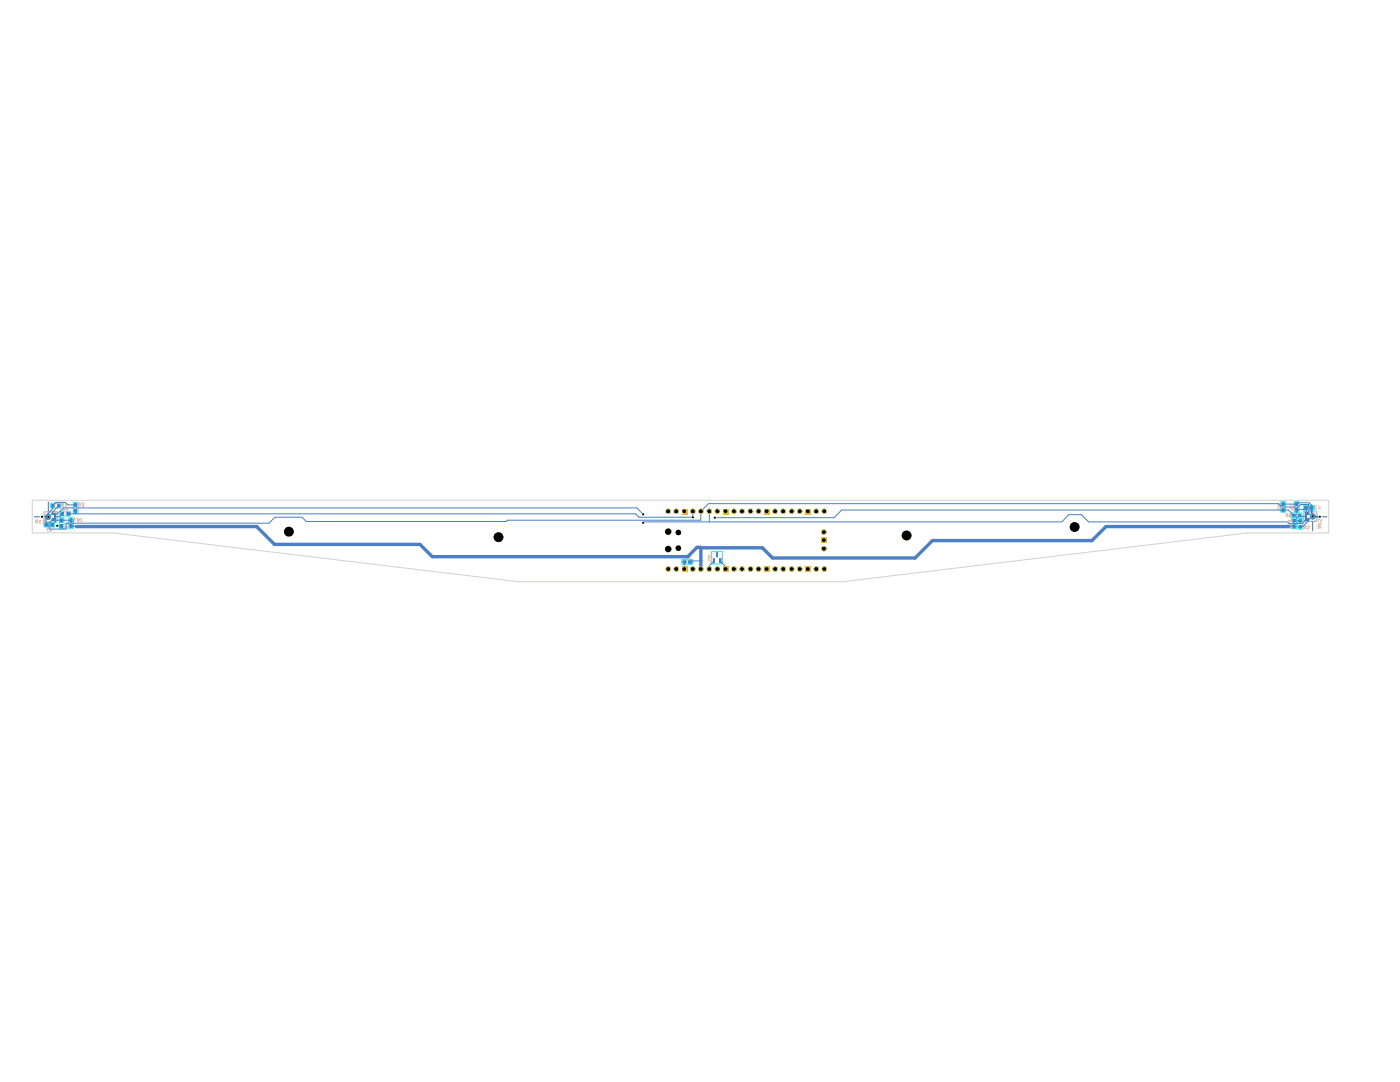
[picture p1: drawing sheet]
<svg xmlns="http://www.w3.org/2000/svg" width="279mm" height="216mm" viewBox="0 0 279 216" stroke-linecap="round" stroke-linejoin="round" font-family="sans-serif">
<path d="M6.4 99.8h258.8v6.5h-16.2l-80.9 9.8h-64.6l-80.9-9.8h-16.2z" fill="none" stroke="#d0d2cd" stroke-width=".2"/>
<g fill="none" stroke="#26e9ff" stroke-width=".2">
<path d="M8.8 104.2h2.1v1h-2.1zM8.8 102.1h2.6v2h-2.6zM10.1 100.4h2.1v.9h-2.1zM11.9 103.3h.9v2.2h-.9zM11.9 102h2.2v1h-2.2zM13.7 103.3h.9v2.2h-.9zM14.6 100.2h1v2.2h-1zM136.1 111.7h2.2v.9h-2.2zM142 110.1h2.2v2.4h-2.2zM255.6 100.1h.9v2.1h-.9zM257.7 102.4h2.1v.9h-2.1zM257.8 103.4h.9v2.1h-.9z"/>
<path d="M258.3 100.1h.9v2.1h-.9zM259 103.5h1v2.1h-1zM260.2 100.8h2.1v1.1h-2.1zM260.2 102h2.6v2.1h-2.6z"/>
</g>
<path d="M14.9 101.8h.3v.3h-.3z" fill="#00c2c2"/>
<path d="M14.9 101.8h.3v.3h-.3z" fill="none" stroke="#00c2c2" stroke-width=".34"/>
<path d="M10.8 103.5h.3v.3h-.3z" fill="none" stroke="#00c2c2" stroke-width=".2"/>
<g fill="#00c2c2">
<path d="M10.8 103.5h.3v.3h-.3z"/>
<path d="M10.4 100.8h.3v.3h-.3z"/>
</g>
<path d="M10.4 100.8h.3v.3h-.3z" fill="none" stroke="#00c2c2" stroke-width=".34"/>
<path d="M10.8 102.4h.3v.3h-.3z" fill="none" stroke="#00c2c2" stroke-width=".2"/>
<g fill="#00c2c2">
<path d="M10.8 102.4h.3v.3h-.3z"/>
<path d="M11.6 100.8h.3v.3h-.3z"/>
</g>
<path d="M11.6 100.8h.3v.3h-.3z" fill="none" stroke="#00c2c2" stroke-width=".34"/>
<path d="M10.8 103h.3v.3h-.3z" fill="none" stroke="#00c2c2" stroke-width=".2"/>
<g fill="#00c2c2">
<path d="M10.8 103h.3v.3h-.3z"/>
<path d="M14.9 100.6h.3v.3h-.3z"/>
</g>
<path d="M14.9 100.6h.3v.3h-.3z" fill="none" stroke="#00c2c2" stroke-width=".34"/>
<path d="M12.1 104.7h.3v.5h-.3z" fill="#00c2c2"/>
<path d="M12.1 104.7h.3v.5h-.3z" fill="none" stroke="#00c2c2" stroke-width=".34"/>
<path d="M12.3 102.4h.3v.3h-.3z" fill="#00c2c2"/>
<path d="M12.3 102.4h.3v.3h-.3z" fill="none" stroke="#00c2c2" stroke-width=".34"/>
<path d="M14.1 103.6h.2v.5h-.2z" fill="#00c2c2"/>
<path d="M14.1 103.6h.2v.5h-.2z" fill="none" stroke="#00c2c2" stroke-width=".34"/>
<path d="M14.1 104.7h.2v.5h-.2z" fill="#00c2c2"/>
<path d="M14.1 104.7h.2v.5h-.2z" fill="none" stroke="#00c2c2" stroke-width=".34"/>
<path d="M12.1 103.6h.3v.5h-.3z" fill="#00c2c2"/>
<path d="M12.1 103.6h.3v.5h-.3z" fill="none" stroke="#00c2c2" stroke-width=".34"/>
<path d="M13.5 102.4h.3v.3h-.3z" fill="#00c2c2"/>
<path d="M13.5 102.4h.3v.3h-.3z" fill="none" stroke="#00c2c2" stroke-width=".34"/>
<path d="M10.3 103.5h.3v.3h-.3z" fill="none" stroke="#00c2c2" stroke-width=".2"/>
<path d="M10.3 103.5h.3v.3h-.3z" fill="#00c2c2"/>
<path d="M9.7 102.5l.4 .3 .1 .2-.5-.3zM10 103h.1" fill="none" stroke="#00c2c2" stroke-width=".2"/>
<path d="M9.7 102.5l.4 .3 .1 .2h-.2z" fill="#00c2c2"/>
<path d="M9.1 102.9l.6-.4-.4 .5h-.2zM9.3 103h.1" fill="none" stroke="#00c2c2" stroke-width=".2"/>
<path d="M9.4 102.6l.3-.1-.4 .5h-.2z" fill="#00c2c2"/>
<path d="M9.7 103.5l.5-.4-.2 .4-.3 .1z" fill="none" stroke="#00c2c2" stroke-width=".2"/>
<path d="M9.7 103.5l.5-.4-.2 .4-.3 .1z" fill="#00c2c2"/>
<path d="M9.1 103.1h.2l.4 .5-.6-.2z" fill="none" stroke="#00c2c2" stroke-width=".2"/>
<path d="M9.1 103.1l.6 .4v.1l-.6-.2z" fill="#00c2c2"/>
<path d="M10.3 102.4h.3v.3h-.3z" fill="none" stroke="#00c2c2" stroke-width=".2"/>
<g fill="#00c2c2">
<path d="M10.3 102.4h.3v.3h-.3z"/>
<path d="M10.2 104.6h.4v.3h-.4z"/>
</g>
<path d="M10.2 104.6h.4v.3h-.4z" fill="none" stroke="#00c2c2" stroke-width=".34"/>
<path d="M9.1 104.6h.4v.3h-.4z" fill="#00c2c2"/>
<path d="M9.1 104.6h.4v.3h-.4z" fill="none" stroke="#00c2c2" stroke-width=".34"/>
<path d="M136.4 112h.4v.3h-.4z" fill="#00c2c2"/>
<path d="M136.4 112h.4v.3h-.4z" fill="none" stroke="#00c2c2" stroke-width=".34"/>
<path d="M142.4 111.5h.2v.8h-.2z" fill="#00c2c2"/>
<path d="M142.4 111.5h.2v.8h-.2z" fill="none" stroke="#00c2c2" stroke-width=".2"/>
<path d="M143.6 111.5h.2v.8h-.2z" fill="#00c2c2"/>
<path d="M143.6 111.5h.2v.8h-.2z" fill="none" stroke="#00c2c2" stroke-width=".2"/>
<path d="M137.5 112h.4v.3h-.4z" fill="#00c2c2"/>
<path d="M137.5 112h.4v.3h-.4z" fill="none" stroke="#00c2c2" stroke-width=".34"/>
<path d="M143 110.3h.2v.8h-.2z" fill="#00c2c2"/>
<path d="M143 110.3h.2v.8h-.2z" fill="none" stroke="#00c2c2" stroke-width=".2"/>
<path d="M259.3 103.8h.4v.3h-.4z" fill="#00c2c2"/>
<path d="M259.3 103.8h.4v.3h-.4z" fill="none" stroke="#00c2c2" stroke-width=".34"/>
<path d="M258.1 103.7h.3v.4h-.3z" fill="#00c2c2"/>
<path d="M258.1 103.7h.3v.4h-.3z" fill="none" stroke="#00c2c2" stroke-width=".34"/>
<path d="M260.5 103.5h.3v.3h-.3z" fill="none" stroke="#00c2c2" stroke-width=".2"/>
<path d="M260.5 103.5h.3v.3h-.3z" fill="#00c2c2"/>
<path d="M261 103.5h.3v.3h-.3z" fill="none" stroke="#00c2c2" stroke-width=".2"/>
<g fill="#00c2c2">
<path d="M261 103.5h.3v.3h-.3z"/>
<path d="M258.1 104.8h.3v.4h-.3z"/>
</g>
<path d="M258.1 104.8h.3v.4h-.3z" fill="none" stroke="#00c2c2" stroke-width=".34"/>
<path d="M259.3 105h.4v.2h-.4z" fill="#00c2c2"/>
<path d="M259.3 105h.4v.2h-.4z" fill="none" stroke="#00c2c2" stroke-width=".34"/>
<path d="M255.9 100.4h.3v.4h-.3z" fill="#00c2c2"/>
<path d="M255.9 100.4h.3v.4h-.3z" fill="none" stroke="#00c2c2" stroke-width=".34"/>
<path d="M259.2 102.7h.3v.3h-.3z" fill="#00c2c2"/>
<path d="M259.2 102.7h.3v.3h-.3z" fill="none" stroke="#00c2c2" stroke-width=".34"/>
<path d="M258.7 101.5h.2v.4h-.2z" fill="#00c2c2"/>
<path d="M258.7 101.5h.2v.4h-.2z" fill="none" stroke="#00c2c2" stroke-width=".34"/>
<path d="M260.5 102.4h.3v.2h-.3z" fill="none" stroke="#00c2c2" stroke-width=".2"/>
<g fill="#00c2c2">
<path d="M260.5 102.4h.3v.2h-.3z"/>
<path d="M255.9 101.6h.3v.3h-.3z"/>
</g>
<path d="M255.9 101.6h.3v.3h-.3z" fill="none" stroke="#00c2c2" stroke-width=".34"/>
<path d="M258.7 100.4h.2v.4h-.2z" fill="#00c2c2"/>
<path d="M258.7 100.4h.2v.4h-.2z" fill="none" stroke="#00c2c2" stroke-width=".34"/>
<path d="M258.1 102.7h.3v.3h-.3z" fill="#00c2c2"/>
<path d="M258.1 102.7h.3v.3h-.3z" fill="none" stroke="#00c2c2" stroke-width=".34"/>
<path d="M260.4 101.2h.5v.3h-.5z" fill="#00c2c2"/>
<path d="M260.4 101.2h.5v.3h-.5z" fill="none" stroke="#00c2c2" stroke-width=".34"/>
<path d="M260.5 102.9h.3v.3h-.3z" fill="none" stroke="#00c2c2" stroke-width=".2"/>
<path d="M260.5 102.9h.3v.3h-.3z" fill="#00c2c2"/>
<path d="M261 102.4h.3v.2h-.3z" fill="none" stroke="#00c2c2" stroke-width=".2"/>
<path d="M261 102.4h.3v.2h-.3z" fill="#00c2c2"/>
<path d="M261.5 103.1h.1l.4 .5-.5-.2zM261.6 103.2h.1" fill="none" stroke="#00c2c2" stroke-width=".2"/>
<path d="M261.5 103.1l.5 .4v.1l-.5-.2z" fill="#00c2c2"/>
<path d="M262.3 103.2h.1M262.3 103.1h.2v.2l-.5 .3z" fill="none" stroke="#00c2c2" stroke-width=".2"/>
<path d="M262 103.5l.5-.4-.3 .4-.2 .1z" fill="#00c2c2"/>
<path d="M261.5 102.7l.5-.2-.4 .5h-.1z" fill="none" stroke="#00c2c2" stroke-width=".2"/>
<path d="M261.5 102.7l.5-.2-.4 .5h-.1z" fill="#00c2c2"/>
<path d="M262 102.5l.4 .2 .1 .3-.5-.3z" fill="none" stroke="#00c2c2" stroke-width=".2"/>
<g fill="#00c2c2">
<path d="M262 102.5l.4 .2 .1 .3-.5-.3z"/>
<path d="M261.5 101.2h.5v.3h-.5z"/>
</g>
<path d="M261.5 101.2h.5v.3h-.5z" fill="none" stroke="#00c2c2" stroke-width=".34"/>
<g fill="none" stroke="#e8b2a7" stroke-width=".2">
<path d="M6.9 103.1h1M7.1 104.4v-.6l.2 .4 .2-.4v.6M7.8 103.8v.6M7.9 104l.3 .4M8.2 103.8l-.4 .3M8.4 103.9l.3-.1v.6M8.4 104.4h.4M8.9 102.2h2.4v1.9h-2.4zM9.7 100.2v1.7M9.7 104.4h.2M9.7 105.1h.2M9.8 105.4l-.1-.1a.38 .38 0 0 0-.3 .3 .38 .38 0 0 0 .1 .4l.3-.1"/>
<path d="M10 105.4h.4v.2l-.4 .4h.4M11 100.6h.3M11 101.3h.3M11 102h.5v.5M11.9 104.3v.2M12.4 100.8l.3-.1v-.2h-.3v.6M12.5 101.7h.2l.2-.2-.4-.1v.6M12.6 100.8l.1 .3M12.6 104.3v.2M12.7 101.7l.2 .3M12.9 102.2h.3M12.9 102.9h.3"/>
<path d="M13 100.6l.2-.1v.6M13 104.8v-.3l.3-.1 .3 .1-.1 .3M13 101.1h.3M13 105v.4M13.4 105l.2 .2h-.6M13.5 101.4h-.3v.2h.3v.4h-.3M13.9 104.3v.2M14.5 104.3v.2M14.7 101.2v.3M14.9 103.8h.2M15.2 103.4h-.3v.7M15.4 101.2v.3"/>
<path d="M15.5 103.8l.3-.1v-.2l-.3-.1v.7h.2l.1-.3h-.2M15.8 100.7h.2l.1-.2-.3-.1v.6M15.9 100.7l.2 .3M16 103.6l.2-.2v.7M16 104.1h.5M16.3 100.4h.4l-.1 .2 .1 .1v.3h-.4M137.1 111.8h.1M137.1 112.5h.1M137.1 110.9l-.2-.1-.2 .2 .1 .5 .3-.1M137.7 110.8h-.3v.3h.3l-.1 .4-.2-.1M141.9 111.5v.3l-.2 .1-.3-.4v.4M141.9 110.9h-.5v.3h.5"/>
<path d="M142.1 110.9v1.5M144.1 110.9v.9M254.9 100.7h.7l-.1 .3h-.3v-.3M254.9 101.6h.4M255.2 100.9l-.3 .1M255.6 101.5l-.5-.2v.4M255.8 101v.3M256.4 101v.3M256.7 102.8h.3l-.1-.3h-.2v.7M256.8 102.8l.2 .4M257.1 103.8h.6v.4M257.4 104.4v.4h.2l.1-.4h-.6v.4h.2l.1-.2"/>
<path d="M257.4 103.8v.3M257.6 105v.5l-.5-.5v.5M257.6 102.5a.43 .43 0 0 0-.3 .7h.3l.1-.3-.2-.2-.2 .2M257.7 101v-.3h.5v.3M257.7 101.3l-.1 .3 .2 .1 .2-.1v-.1l.3 .2v-.4M258 104.4v.2M258.5 101.1v.2M258.6 104.4v.2M258.7 102.5h.3M258.7 103.2h.3M259.1 101.1v.2M259.2 104.4v.2"/>
<path d="M259.8 104.4v.2M260.1 103.6v.6h.5M260.3 102.2h2.4v1.8h-2.4zM260.3 105.3h.3v-.4h-.3v.6M260.5 105.3l.1 .2M260.9 104.9l.4 .1-.4 .5h.4M261.1 101.7h.2M261.1 101h.2M262 104.1v1.8M262.8 101h-.2a.32 .32 0 0 0-.2 .4 .32 .32 0 0 0 .4 .2M263.1 104.6h.6M263.1 104.3l.3 .3"/>
<path d="M263.3 101l-.2 .4h.4M263.4 101.2v.4M263.7 104.9h-.6l.4 .2-.4 .3h.6M263.7 103.6v.4l-.4-.4-.2 .1v.3M263.7 104.3l-.3 .2M263.7 103.1h1.1"/>
</g>
<path d="M261.5 101.2h.5v.3h-.5z" fill="#02ffee"/>
<path d="M261.5 101.2h.5v.3h-.5z" fill="none" stroke="#02ffee" stroke-width=".34"/>
<g fill="#02ffee">
<path d="M261.9 102.9h.2l.1 .1-.1 .2h-.2l-.2-.2z"/>
<path d="M260.4 103.5h.4v.4h-.4z"/>
<path d="M260.9 103.5h.4v.4h-.4z"/>
<path d="M260.4 102.3h.4v.4h-.4z"/>
<path d="M261.5 102.9l.5-.4 .5 .4v.1h-.2a.34 .34 0 0 0-.3-.3 .34 .34 0 0 0-.4 .3l.2 .4h.3l.2-.4h.2v.3l-.5 .3-.3-.1-.2-.2z"/>
<path d="M260.9 102.3h.4v.4h-.4z"/>
<path d="M260.4 102.9h.4v.4h-.4z"/>
<path d="M259.3 105h.4v.2h-.4z"/>
</g>
<path d="M259.3 105h.4v.2h-.4z" fill="none" stroke="#02ffee" stroke-width=".34"/>
<path d="M258.7 101.5h.2v.4h-.2z" fill="#02ffee"/>
<path d="M258.7 101.5h.2v.4h-.2z" fill="none" stroke="#02ffee" stroke-width=".34"/>
<path d="M258.7 100.4h.2v.4h-.2z" fill="#02ffee"/>
<path d="M258.7 100.4h.2v.4h-.2z" fill="none" stroke="#02ffee" stroke-width=".34"/>
<path d="M260.4 101.2h.5v.3h-.5z" fill="#02ffee"/>
<path d="M260.4 101.2h.5v.3h-.5z" fill="none" stroke="#02ffee" stroke-width=".34"/>
<path d="M259.3 103.8h.4v.3h-.4z" fill="#02ffee"/>
<path d="M259.3 103.8h.4v.3h-.4z" fill="none" stroke="#02ffee" stroke-width=".34"/>
<path d="M259.2 102.7h.3v.3h-.3z" fill="#02ffee"/>
<path d="M259.2 102.7h.3v.3h-.3z" fill="none" stroke="#02ffee" stroke-width=".34"/>
<g fill="#02ffee">
<path d="M160.7 101.5h1.1v1.1h-1.1z"/>
<path d="M160.7 113h1.1v1.1h-1.1z"/>
<path d="M255.9 101.6h.3v.3h-.3z"/>
<circle cx="158" cy="102" r=".55"/>
<circle cx="159.6" cy="102" r=".55"/>
<circle cx="156.3" cy="102" r=".55"/>
<circle cx="154.7" cy="102" r=".55"/>
<circle cx="158" cy="113.5" r=".55"/>
<circle cx="156.3" cy="113.5" r=".55"/>
<circle cx="164.5" cy="113.5" r=".55"/>
<circle cx="162.9" cy="113.5" r=".55"/>
<circle cx="159.6" cy="113.5" r=".55"/>
<circle cx="154.7" cy="113.5" r=".55"/>
</g>
<path d="M255.9 101.6h.3v.3h-.3z" fill="none" stroke="#02ffee" stroke-width=".34"/>
<path d="M258.1 104.8h.3v.4h-.3z" fill="#02ffee"/>
<path d="M258.1 104.8h.3v.4h-.3z" fill="none" stroke="#02ffee" stroke-width=".34"/>
<path d="M255.9 100.4h.3v.4h-.3z" fill="#02ffee"/>
<path d="M255.9 100.4h.3v.4h-.3z" fill="none" stroke="#02ffee" stroke-width=".34"/>
<g fill="#02ffee">
<path d="M258.1 103.7h.3v.4h-.3z"/>
<circle cx="214.5" cy="105.2" r=".97"/>
</g>
<path d="M258.1 103.7h.3v.4h-.3z" fill="none" stroke="#02ffee" stroke-width=".34"/>
<path d="M258.1 102.7h.3v.3h-.3z" fill="#02ffee"/>
<path d="M258.1 102.7h.3v.3h-.3z" fill="none" stroke="#02ffee" stroke-width=".34"/>
<g fill="#02ffee">
<path d="M163.8 107.3h1.1v1.1h-1.1z"/>
<path d="M136.1 101.5h1.1v1.1h-1.1z"/>
<path d="M144.3 101.5h1.1v1.1h-1.1z"/>
<path d="M152.5 101.5h1.1v1.1h-1.1z"/>
<path d="M137.5 112h.4v.3h-.4z"/>
<circle cx="162.9" cy="102" r=".55"/>
<circle cx="164.5" cy="102" r=".55"/>
<circle cx="180.9" cy="106.8" r=".97"/>
<circle cx="164.4" cy="106.2" r=".55"/>
<circle cx="164.4" cy="109.5" r=".55"/>
<circle cx="138.3" cy="102" r=".55"/>
<circle cx="143.2" cy="102" r=".55"/>
<circle cx="141.6" cy="102" r=".55"/>
<circle cx="139.9" cy="102" r=".55"/>
<circle cx="148.1" cy="102" r=".55"/>
<circle cx="149.8" cy="102" r=".55"/>
<circle cx="151.4" cy="102" r=".55"/>
<circle cx="146.5" cy="102" r=".55"/>
</g>
<path d="M137.5 112h.4v.3h-.4z" fill="none" stroke="#02ffee" stroke-width=".34"/>
<g fill="#02ffee">
<path d="M136.1 113h1.1v1.1h-1.1z"/>
<path d="M136.4 112h.4v.3h-.4z"/>
<circle cx="139.9" cy="113.5" r=".55"/>
<circle cx="138.3" cy="113.5" r=".55"/>
</g>
<path d="M136.4 112h.4v.3h-.4z" fill="none" stroke="#02ffee" stroke-width=".34"/>
<g fill="#02ffee">
<path d="M144.3 113h1.1v1.1h-1.1z"/>
<path d="M142.4 111.5h.2v.8h-.2z"/>
<circle cx="146.5" cy="113.5" r=".55"/>
<circle cx="143.2" cy="113.5" r=".55"/>
<circle cx="141.6" cy="113.5" r=".55"/>
</g>
<path d="M142.4 111.5h.2v.8h-.2z" fill="none" stroke="#02ffee" stroke-width=".2"/>
<path d="M143.6 111.5h.2v.8h-.2z" fill="#02ffee"/>
<path d="M143.6 111.5h.2v.8h-.2z" fill="none" stroke="#02ffee" stroke-width=".2"/>
<path d="M143 110.3h.2v.8h-.2z" fill="#02ffee"/>
<path d="M143 110.3h.2v.8h-.2z" fill="none" stroke="#02ffee" stroke-width=".2"/>
<g fill="#02ffee">
<path d="M152.5 113h1.1v1.1h-1.1z"/>
<path d="M9.4 102.6h.5l.3 .3v.4a.52 .52 0 0 1-.6 .3 .52 .52 0 0 1-.5-.5h.2a.34 .34 0 0 0 .5 .3 .34 .34 0 0 0 0-.6h-.3l-.2 .3h-.2v-.2z"/>
<path d="M10.4 100.8h.3v.3h-.3z"/>
<circle cx="148.1" cy="113.5" r=".55"/>
<circle cx="149.8" cy="113.5" r=".55"/>
<circle cx="151.4" cy="113.5" r=".55"/>
</g>
<path d="M10.4 100.8h.3v.3h-.3z" fill="none" stroke="#02ffee" stroke-width=".34"/>
<path d="M10.2 104.6h.4v.3h-.4z" fill="#02ffee"/>
<path d="M10.2 104.6h.4v.3h-.4z" fill="none" stroke="#02ffee" stroke-width=".34"/>
<path d="M11.6 100.8h.3v.3h-.3z" fill="#02ffee"/>
<path d="M11.6 100.8h.3v.3h-.3z" fill="none" stroke="#02ffee" stroke-width=".34"/>
<g fill="#02ffee">
<path d="M9.6 102.9h.2l.1 .2-.1 .2h-.2l-.2-.2z"/>
<path d="M10.3 103.5h.4v.4h-.4z"/>
<path d="M10.3 102.4h.4v.3h-.4z"/>
<path d="M9.1 104.6h.4v.3h-.4z"/>
</g>
<path d="M9.1 104.6h.4v.3h-.4z" fill="none" stroke="#02ffee" stroke-width=".34"/>
<g fill="#02ffee">
<path d="M10.8 102.9h.4v.4h-.4z"/>
<path d="M12.1 103.6h.3v.5h-.3z"/>
</g>
<path d="M12.1 103.6h.3v.5h-.3z" fill="none" stroke="#02ffee" stroke-width=".34"/>
<path d="M12.1 104.7h.3v.5h-.3z" fill="#02ffee"/>
<path d="M12.1 104.7h.3v.5h-.3z" fill="none" stroke="#02ffee" stroke-width=".34"/>
<path d="M12.3 102.4h.3v.3h-.3z" fill="#02ffee"/>
<path d="M12.3 102.4h.3v.3h-.3z" fill="none" stroke="#02ffee" stroke-width=".34"/>
<g fill="#02ffee">
<path d="M10.8 102.4h.4v.3h-.4z"/>
<path d="M10.8 103.5h.4v.4h-.4z"/>
<path d="M13.5 102.4h.3v.3h-.3z"/>
</g>
<path d="M13.5 102.4h.3v.3h-.3z" fill="none" stroke="#02ffee" stroke-width=".34"/>
<g fill="#02ffee">
<path d="M14.9 101.8h.3v.3h-.3z"/>
<circle cx="57.7" cy="106.1" r=".97"/>
</g>
<path d="M14.9 101.8h.3v.3h-.3z" fill="none" stroke="#02ffee" stroke-width=".34"/>
<path d="M14.1 103.6h.2v.5h-.2z" fill="#02ffee"/>
<path d="M14.1 103.6h.2v.5h-.2z" fill="none" stroke="#02ffee" stroke-width=".34"/>
<path d="M14.1 104.7h.2v.5h-.2z" fill="#02ffee"/>
<path d="M14.1 104.7h.2v.5h-.2z" fill="none" stroke="#02ffee" stroke-width=".34"/>
<path d="M14.9 100.6h.3v.3h-.3z" fill="#02ffee"/>
<path d="M14.9 100.6h.3v.3h-.3z" fill="none" stroke="#02ffee" stroke-width=".34"/>
<g fill="#02ffee">
<circle cx="135" cy="102" r=".55"/>
<circle cx="135.4" cy="109.4" r=".55"/>
<circle cx="135.4" cy="106.3" r=".55"/>
<circle cx="135" cy="113.5" r=".55"/>
<circle cx="133.3" cy="113.5" r=".55"/>
<circle cx="133.3" cy="106.1" r=".64"/>
<circle cx="133.3" cy="109.6" r=".64"/>
<circle cx="133.3" cy="102" r=".55"/>
<circle cx="99.5" cy="107.2" r=".97"/>
</g>
<g fill="none" stroke="#4d7fc4" stroke-width=".2">
<path d="M6.9 103.1h1M8.4 103.1h.8M9.1 103.3l.2 .2h.4M9.2 103.1h.1M9.2 103.1l.3 .4M9.7 100.2v1.7M11 102.5h.4l1.2-1.2h114.5l1.3 1.3M11.4 104.9l.9 .1M11.7 100.9l-1.2 1.3v.3M12.4 102.5l-.5 .6h-.9M14.1 103.8l-3.1-.1v.4l-.6 .6M14.1 105l1.1 .1"/>
<path d="M15.1 100.8h-1.6l-.5-.6h-1.8l-.7 .6v.7l-1.4 1.5 .2 1.7M15.1 101.9v.6M136.6 113.5h.1M136.6 112.2v1.3M136.8 113.4l-.2 .1M138.3 102v1.2h-10.8l-.7-.7h-113.2M139.9 111.8l-.1 .1h-1.8l-.2 .3M141.6 102v2.1M142.5 111.9l-.9 1v.6M143.8 111.9l1 1.1v.5M256 100.6h2.8l.3-.3h2.2l.5 .5v.5M258.2 105l-1 .1"/>
<path d="M258.2 102.9l-1.1-1.1h-89.1l-1.5 1.5h-23.8M259.4 102.9l.2 .1h1M260.6 102.5l.1-1.2-.4 .4h-1.5v1.7l-.6 .5 1.3 .1M260.6 103.6l-.8 .9h-2.4l-.4-.4h-39.7l-1.5-1.4h-2.5l-1.4 1.4h-83.4l-.1 .2M261.1 102.5l.1-1.8h-1.6l-.5 .5h-3.2l-.7-.7h-113.8l-1.5 1.5v1.8h-38.6l-.3 .3h-39.9l-.8-.9h-5.4l-1.2 1.2h-40.5l-.1 1.2h-3.2l-.1-1.3 .7-.6M261.1 103.6v.4l-1.1 1.1h-.5M261.8 102.4l.8 .6M262 104.1v1.8M263.9 103.1h.9"/>
</g>
<path d="M261.8 101.3v1.1M262.6 103l.8 .1" fill="none" stroke="#4d7fc4" stroke-width=".34"/>
<path d="M15.2 105.1h36l3.6 3.5h29l2.5 2.5h50.9l1.9-1.9 .8 .1M139.9 109.3v4.2M257.2 105.1h-36.5l-2.8 2.8h-31.8l-3.5 3.4h-28.4l-2.1-2h-12.2" fill="none" stroke="#4d7fc4" stroke-width=".68"/>
<path d="M12.1 103.6h.3v.5h-.3z" fill="#4d7fc4"/>
<path d="M12.1 103.6h.3v.5h-.3z" fill="none" stroke="#4d7fc4" stroke-width=".34"/>
<path d="M14.1 104.7h.2v.5h-.2z" fill="#4d7fc4"/>
<path d="M14.1 104.7h.2v.5h-.2z" fill="none" stroke="#4d7fc4" stroke-width=".34"/>
<path d="M13.5 102.4h.3v.3h-.3z" fill="#4d7fc4"/>
<path d="M13.5 102.4h.3v.3h-.3z" fill="none" stroke="#4d7fc4" stroke-width=".34"/>
<path d="M14.9 101.8h.3v.3h-.3z" fill="#4d7fc4"/>
<path d="M14.9 101.8h.3v.3h-.3z" fill="none" stroke="#4d7fc4" stroke-width=".34"/>
<path d="M12.3 102.4h.3v.3h-.3z" fill="#4d7fc4"/>
<path d="M12.3 102.4h.3v.3h-.3z" fill="none" stroke="#4d7fc4" stroke-width=".34"/>
<path d="M14.1 103.6h.2v.5h-.2z" fill="#4d7fc4"/>
<path d="M14.1 103.6h.2v.5h-.2z" fill="none" stroke="#4d7fc4" stroke-width=".34"/>
<path d="M12.1 104.7h.3v.5h-.3z" fill="#4d7fc4"/>
<path d="M12.1 104.7h.3v.5h-.3z" fill="none" stroke="#4d7fc4" stroke-width=".34"/>
<path d="M14.9 100.6h.3v.3h-.3z" fill="#4d7fc4"/>
<path d="M14.9 100.6h.3v.3h-.3z" fill="none" stroke="#4d7fc4" stroke-width=".34"/>
<path d="M10.2 104.6h.4v.3h-.4z" fill="#4d7fc4"/>
<path d="M10.2 104.6h.4v.3h-.4z" fill="none" stroke="#4d7fc4" stroke-width=".34"/>
<g fill="#4d7fc4">
<path d="M10.8 102.9h.4v.4h-.4z"/>
<path d="M9.4 102.6h.5l.3 .3v.4a.52 .52 0 0 1-.6 .3 .52 .52 0 0 1-.5-.5h.2a.34 .34 0 0 0 .5 .3 .34 .34 0 0 0 0-.6h-.3l-.2 .3h-.2v-.2z"/>
<path d="M10.3 103.5h.4v.4h-.4z"/>
<path d="M10.8 103.5h.4v.4h-.4z"/>
<path d="M9.1 104.6h.4v.3h-.4z"/>
</g>
<path d="M9.1 104.6h.4v.3h-.4z" fill="none" stroke="#4d7fc4" stroke-width=".34"/>
<path d="M136.4 112h.4v.3h-.4z" fill="#4d7fc4"/>
<path d="M136.4 112h.4v.3h-.4z" fill="none" stroke="#4d7fc4" stroke-width=".34"/>
<path d="M142.4 111.5h.2v.8h-.2z" fill="#4d7fc4"/>
<path d="M142.4 111.5h.2v.8h-.2z" fill="none" stroke="#4d7fc4" stroke-width=".2"/>
<path d="M143.6 111.5h.2v.8h-.2z" fill="#4d7fc4"/>
<path d="M143.6 111.5h.2v.8h-.2z" fill="none" stroke="#4d7fc4" stroke-width=".2"/>
<path d="M137.5 112h.4v.3h-.4z" fill="#4d7fc4"/>
<path d="M137.5 112h.4v.3h-.4z" fill="none" stroke="#4d7fc4" stroke-width=".34"/>
<path d="M143 110.3h.2v.8h-.2z" fill="#4d7fc4"/>
<path d="M143 110.3h.2v.8h-.2z" fill="none" stroke="#4d7fc4" stroke-width=".2"/>
<g fill="#4d7fc4">
<path d="M10.3 102.4h.4v.3h-.4z"/>
<path d="M10.8 102.4h.4v.3h-.4z"/>
<path d="M11.6 100.8h.3v.3h-.3z"/>
</g>
<path d="M11.6 100.8h.3v.3h-.3z" fill="none" stroke="#4d7fc4" stroke-width=".34"/>
<path d="M10.4 100.8h.3v.3h-.3z" fill="#4d7fc4"/>
<path d="M10.4 100.8h.3v.3h-.3z" fill="none" stroke="#4d7fc4" stroke-width=".34"/>
<g fill="#4d7fc4">
<path d="M260.4 103.5h.4v.4h-.4z"/>
<path d="M261.5 102.9l.5-.4 .5 .4v.1h-.2a.34 .34 0 0 0-.3-.3 .34 .34 0 0 0-.4 .3l.2 .4h.3l.2-.4h.2v.3l-.5 .3-.3-.1-.2-.2z"/>
<path d="M260.4 102.3h.4v.4h-.4z"/>
<path d="M260.9 103.5h.4v.4h-.4z"/>
<path d="M260.4 101.2h.5v.3h-.5z"/>
</g>
<path d="M260.4 101.2h.5v.3h-.5z" fill="none" stroke="#4d7fc4" stroke-width=".34"/>
<g fill="#4d7fc4">
<path d="M260.9 102.3h.4v.4h-.4z"/>
<path d="M261.5 101.2h.5v.3h-.5z"/>
</g>
<path d="M261.5 101.2h.5v.3h-.5z" fill="none" stroke="#4d7fc4" stroke-width=".34"/>
<g fill="#4d7fc4">
<path d="M260.4 102.9h.4v.4h-.4z"/>
<path d="M259.3 105h.4v.2h-.4z"/>
</g>
<path d="M259.3 105h.4v.2h-.4z" fill="none" stroke="#4d7fc4" stroke-width=".34"/>
<path d="M258.1 103.7h.3v.4h-.3z" fill="#4d7fc4"/>
<path d="M258.1 103.7h.3v.4h-.3z" fill="none" stroke="#4d7fc4" stroke-width=".34"/>
<path d="M258.1 104.8h.3v.4h-.3z" fill="#4d7fc4"/>
<path d="M258.1 104.8h.3v.4h-.3z" fill="none" stroke="#4d7fc4" stroke-width=".34"/>
<path d="M259.3 103.8h.4v.3h-.4z" fill="#4d7fc4"/>
<path d="M259.3 103.8h.4v.3h-.4z" fill="none" stroke="#4d7fc4" stroke-width=".34"/>
<path d="M259.2 102.7h.3v.3h-.3z" fill="#4d7fc4"/>
<path d="M259.2 102.7h.3v.3h-.3z" fill="none" stroke="#4d7fc4" stroke-width=".34"/>
<path d="M255.9 101.6h.3v.3h-.3z" fill="#4d7fc4"/>
<path d="M255.9 101.6h.3v.3h-.3z" fill="none" stroke="#4d7fc4" stroke-width=".34"/>
<path d="M258.7 101.5h.2v.4h-.2z" fill="#4d7fc4"/>
<path d="M258.7 101.5h.2v.4h-.2z" fill="none" stroke="#4d7fc4" stroke-width=".34"/>
<path d="M258.7 100.4h.2v.4h-.2z" fill="#4d7fc4"/>
<path d="M258.7 100.4h.2v.4h-.2z" fill="none" stroke="#4d7fc4" stroke-width=".34"/>
<path d="M255.9 100.4h.3v.4h-.3z" fill="#4d7fc4"/>
<path d="M255.9 100.4h.3v.4h-.3z" fill="none" stroke="#4d7fc4" stroke-width=".34"/>
<path d="M258.1 102.7h.3v.3h-.3z" fill="#4d7fc4"/>
<path d="M258.1 102.7h.3v.3h-.3z" fill="none" stroke="#4d7fc4" stroke-width=".34"/>
<g fill="#e3b72e">
<path d="M152.5 113h1.1v1.1h-1.1z"/>
<path d="M144.3 113h1.1v1.1h-1.1z"/>
<path d="M163.8 107.3h1.1v1.1h-1.1z"/>
<path d="M160.7 113h1.1v1.1h-1.1z"/>
<path d="M160.7 101.5h1.1v1.1h-1.1z"/>
<path d="M152.5 101.5h1.1v1.1h-1.1z"/>
<path d="M136.1 113h1.1v1.1h-1.1z"/>
<path d="M136.1 101.5h1.1v1.1h-1.1z"/>
<path d="M144.3 101.5h1.1v1.1h-1.1z"/>
<circle cx="154.7" cy="113.5" r=".55"/>
<circle cx="151.4" cy="113.5" r=".55"/>
<circle cx="149.8" cy="113.5" r=".55"/>
<circle cx="148.1" cy="113.5" r=".55"/>
<circle cx="146.5" cy="113.5" r=".55"/>
<circle cx="214.5" cy="105.2" r=".97"/>
<circle cx="164.4" cy="106.2" r=".55"/>
<circle cx="180.9" cy="106.8" r=".97"/>
<circle cx="164.4" cy="109.5" r=".55"/>
<circle cx="158" cy="113.5" r=".55"/>
<circle cx="162.9" cy="113.5" r=".55"/>
<circle cx="159.6" cy="113.5" r=".55"/>
<circle cx="164.5" cy="113.5" r=".55"/>
<circle cx="156.3" cy="113.5" r=".55"/>
<circle cx="156.3" cy="102" r=".55"/>
<circle cx="158" cy="102" r=".55"/>
<circle cx="159.6" cy="102" r=".55"/>
<circle cx="162.9" cy="102" r=".55"/>
<circle cx="164.5" cy="102" r=".55"/>
<circle cx="148.1" cy="102" r=".55"/>
<circle cx="149.8" cy="102" r=".55"/>
<circle cx="151.4" cy="102" r=".55"/>
<circle cx="146.5" cy="102" r=".55"/>
<circle cx="154.7" cy="102" r=".55"/>
<circle cx="133.3" cy="106.1" r=".64"/>
<circle cx="135.4" cy="109.4" r=".55"/>
<circle cx="133.3" cy="109.6" r=".64"/>
<circle cx="133.3" cy="102" r=".55"/>
<circle cx="135" cy="102" r=".55"/>
<circle cx="57.7" cy="106.1" r=".97"/>
<circle cx="135.4" cy="106.3" r=".55"/>
<circle cx="99.5" cy="107.2" r=".97"/>
<circle cx="135" cy="113.5" r=".55"/>
<circle cx="139.9" cy="113.5" r=".55"/>
<circle cx="138.3" cy="113.5" r=".55"/>
<circle cx="143.2" cy="113.5" r=".55"/>
<circle cx="141.6" cy="113.5" r=".55"/>
<circle cx="133.3" cy="113.5" r=".55"/>
<circle cx="141.6" cy="102" r=".55"/>
<circle cx="143.2" cy="102" r=".55"/>
<circle cx="138.3" cy="102" r=".55"/>
<circle cx="139.9" cy="102" r=".55"/>
</g>
<g fill="none" stroke="#ececec" stroke-width=".2">
<path d="M8.3 102.9h.2l.1 .2-.1 .2h-.2l-.1-.2zM8.3 103h.2l.1 .2-.1 .2h-.2l-.1-.2zM11.3 104.7h.2l.1 .2-.1 .2h-.2l-.1-.2zM11.4 104.8h.2l.1 .1-.1 .2h-.2l-.1-.2zM128.3 104.1h.2l.1 .2-.1 .2h-.2l-.2-.2zM128.3 102.4h.2l.1 .2-.1 .2h-.2l-.2-.2zM128.3 104.2h.2l.1 .2-.1 .1h-.2l-.1-.1zM128.3 102.5h.2l.1 .2-.1 .1h-.2l-.1-.1zM138.2 103h.2l.1 .2-.1 .2h-.2l-.2-.2zM138.2 103.1h.2l.1 .2-.1 .1h-.2l-.1-.1zM142.6 103.1h.2l.1 .2-.1 .2h-.2l-.1-.2zM263.3 102.9h.2l.1 .2-.1 .2h-.2l-.1-.2z"/>
<path d="M263.3 103h.2l.2 .2-.2 .2h-.2l-.1-.2z"/>
</g>
<g fill="#000">
<path d="M8.3 102.9h.2l.1 .2-.1 .2h-.2l-.1-.2zM9.6 102.9h.2l.1 .2-.1 .2h-.2l-.2-.2zM11.3 104.7h.2l.1 .2-.1 .2h-.2l-.1-.2zM128.3 104.1h.2l.1 .2-.1 .2h-.2l-.2-.2zM128.3 102.4h.2l.1 .2-.1 .2h-.2l-.2-.2zM138.2 103h.2l.1 .2-.1 .2h-.2l-.2-.2zM142.6 103.1h.2l.1 .2-.1 .2h-.2l-.1-.2zM261.9 102.9h.2l.1 .1-.1 .2h-.2l-.2-.2zM263.3 102.9h.2l.1 .2-.1 .2h-.2l-.1-.2z"/>
<circle cx="57.7" cy="106.1" r=".97"/>
<circle cx="99.5" cy="107.2" r=".97"/>
<circle cx="133.3" cy="113.5" r=".38"/>
<circle cx="133.3" cy="102" r=".38"/>
<circle cx="133.3" cy="106.1" r=".64"/>
<circle cx="133.3" cy="109.6" r=".64"/>
<circle cx="135" cy="113.5" r=".38"/>
<circle cx="135" cy="102" r=".38"/>
<circle cx="135.4" cy="109.4" r=".55"/>
<circle cx="135.4" cy="106.3" r=".55"/>
<circle cx="136.6" cy="102" r=".38"/>
<circle cx="136.6" cy="113.5" r=".38"/>
<circle cx="138.3" cy="102" r=".38"/>
<circle cx="138.3" cy="113.5" r=".38"/>
<circle cx="139.9" cy="102" r=".38"/>
<circle cx="139.9" cy="113.5" r=".38"/>
<circle cx="141.6" cy="113.5" r=".38"/>
<circle cx="141.6" cy="102" r=".38"/>
<circle cx="143.2" cy="113.5" r=".38"/>
<circle cx="143.2" cy="102" r=".38"/>
<circle cx="144.8" cy="113.5" r=".38"/>
<circle cx="144.8" cy="102" r=".38"/>
<circle cx="146.5" cy="113.5" r=".38"/>
<circle cx="146.5" cy="102" r=".38"/>
<circle cx="148.1" cy="113.5" r=".38"/>
<circle cx="148.1" cy="102" r=".38"/>
<circle cx="149.8" cy="113.5" r=".38"/>
<circle cx="149.8" cy="102" r=".38"/>
<circle cx="151.4" cy="102" r=".38"/>
<circle cx="151.4" cy="113.5" r=".38"/>
<circle cx="153" cy="102" r=".38"/>
<circle cx="153" cy="113.5" r=".38"/>
<circle cx="154.7" cy="102" r=".38"/>
<circle cx="154.7" cy="113.5" r=".38"/>
<circle cx="156.3" cy="113.5" r=".38"/>
<circle cx="156.3" cy="102" r=".38"/>
<circle cx="158" cy="102" r=".38"/>
<circle cx="158" cy="113.5" r=".38"/>
<circle cx="159.6" cy="102" r=".38"/>
<circle cx="159.6" cy="113.5" r=".38"/>
<circle cx="161.2" cy="102" r=".38"/>
<circle cx="161.2" cy="113.5" r=".38"/>
<circle cx="162.9" cy="102" r=".38"/>
<circle cx="162.9" cy="113.5" r=".38"/>
<circle cx="164.4" cy="109.5" r=".38"/>
<circle cx="164.4" cy="106.2" r=".38"/>
<circle cx="164.4" cy="107.8" r=".38"/>
<circle cx="164.5" cy="102" r=".38"/>
<circle cx="164.5" cy="113.5" r=".38"/>
<circle cx="180.9" cy="106.8" r=".97"/>
<circle cx="214.5" cy="105.2" r=".97"/>
</g>
<g fill="none" stroke="#e3b72e" stroke-width=".2">
<circle cx="133.4" cy="102.1" r=".38"/>
<circle cx="133.4" cy="113.6" r=".38"/>
<circle cx="135" cy="102.1" r=".38"/>
<circle cx="135" cy="113.6" r=".38"/>
<circle cx="136.6" cy="102.1" r=".38"/>
<circle cx="136.6" cy="113.6" r=".38"/>
<circle cx="138.3" cy="102.1" r=".38"/>
<circle cx="138.3" cy="113.6" r=".38"/>
<circle cx="139.9" cy="113.6" r=".38"/>
<circle cx="139.9" cy="102.1" r=".38"/>
<circle cx="141.6" cy="102.1" r=".38"/>
<circle cx="141.6" cy="113.6" r=".38"/>
<circle cx="143.2" cy="113.6" r=".38"/>
<circle cx="143.2" cy="102.1" r=".38"/>
<circle cx="144.8" cy="102.1" r=".38"/>
<circle cx="144.8" cy="113.6" r=".38"/>
<circle cx="146.5" cy="102.1" r=".38"/>
<circle cx="146.5" cy="113.6" r=".38"/>
<circle cx="148.1" cy="102.1" r=".38"/>
<circle cx="148.1" cy="113.6" r=".38"/>
<circle cx="149.8" cy="102.1" r=".38"/>
<circle cx="149.8" cy="113.6" r=".38"/>
<circle cx="151.4" cy="113.6" r=".38"/>
<circle cx="151.4" cy="102.1" r=".38"/>
<circle cx="153" cy="102.1" r=".38"/>
<circle cx="153" cy="113.6" r=".38"/>
<circle cx="154.7" cy="102.1" r=".38"/>
<circle cx="154.7" cy="113.6" r=".38"/>
<circle cx="156.3" cy="102.1" r=".38"/>
<circle cx="156.3" cy="113.6" r=".38"/>
<circle cx="158" cy="102.1" r=".38"/>
<circle cx="158" cy="113.6" r=".38"/>
<circle cx="159.6" cy="113.6" r=".38"/>
<circle cx="159.6" cy="102.1" r=".38"/>
<circle cx="161.2" cy="113.6" r=".38"/>
<circle cx="161.2" cy="102.1" r=".38"/>
<circle cx="162.9" cy="113.6" r=".38"/>
<circle cx="162.9" cy="102.1" r=".38"/>
<circle cx="164.5" cy="107.8" r=".38"/>
<circle cx="164.5" cy="106.2" r=".38"/>
<circle cx="164.5" cy="109.5" r=".38"/>
<circle cx="164.5" cy="102.1" r=".38"/>
<circle cx="164.5" cy="113.6" r=".38"/>
</g>
</svg>
